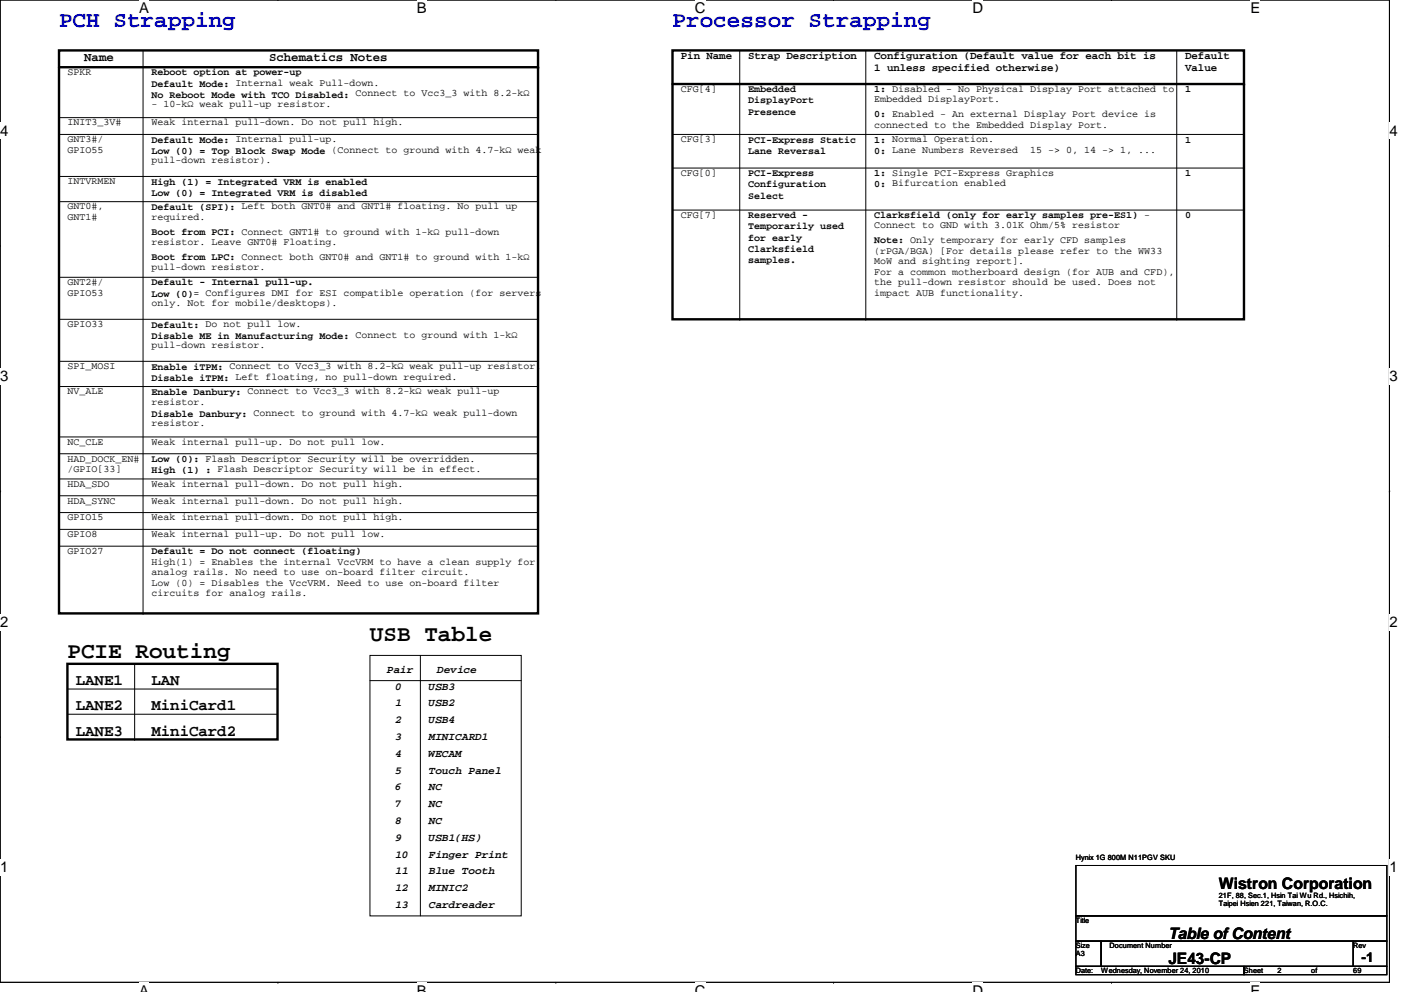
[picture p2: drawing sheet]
<svg xmlns="http://www.w3.org/2000/svg" width="297mm" height="210mm" viewBox="0 0 297 210" stroke-linecap="round" stroke-linejoin="round" font-family="sans-serif">
<defs><g id="words">
<g font-size="4.8" fill="#00f">
<text x="12.5" y="5.8">PCH Strapping</text>
<text x="142.3" y="5.8">Processor Strapping</text>
</g>
<g font-size="4.8">
<text x="78.3" y="135.6">USB Table</text>
<text x="14.3" y="139.1">PCIE Routing</text>
</g>
<g font-size="3.3">
<text x="16" y="145">LANE1</text>
<text x="32" y="145">LAN</text>
<text x="16" y="150.3">LANE2</text>
<text x="16" y="155.7">LANE3</text>
<text x="32" y="150.3">MiniCard1</text>
<text x="32" y="155.7">MiniCard2</text>
<text x="257.8" y="188">Wistron Corporation</text>
<text x="247.2" y="198.6">Table of Content</text>
<text x="247.2" y="204">JE43-CP</text>
</g>
<g font-size="3.1">
<text x="29.4" y="2.8">A</text>
<text x="88.2" y="2.8">B</text>
<text x="147" y="2.8">C</text>
<text x="205.7" y="2.8">D</text>
<text x="264.5" y="2.8">E</text>
<text x="0" y="28.7">4</text>
<text x="294" y="28.7">4</text>
<text x="0" y="80.7">3</text>
<text x="294" y="80.7">3</text>
<text x="0" y="132.7">2</text>
<text x="294" y="132.7">2</text>
<text x="0" y="184.6">1</text>
<text x="294" y="184.6">1</text>
<text x="29.4" y="210.7">A</text>
<text x="88.2" y="210.7">B</text>
<text x="147" y="210.7">C</text>
<text x="205.7" y="210.7">D</text>
<text x="264.5" y="210.7">E</text>
</g>
<text font-size="2.8" x="288.1" y="203.5">-1</text>
<g font-size="2.6">
<text x="17.8" y="12.8">Name</text>
<text x="56.9" y="12.8">Schematics Notes</text>
</g>
<g font-size="2.3">
<text x="144.1" y="12.5">Pin Name</text>
<text x="158.3" y="12.5">Strap Description</text>
<text x="185" y="12.5">Configuration (Default value for each bit is</text>
<text x="185" y="15.1">1 unless specified otherwise)</text>
<text x="250.7" y="12.5">Default</text>
<text x="250.7" y="15.1">Value</text>
<text x="81.8" y="142.4">Pair</text>
<text x="92.5" y="142.4">Device</text>
<text x="83.6" y="145.9">0</text>
<text x="83.6" y="149.5">1</text>
<text x="90.7" y="149.5">USB2</text>
<text x="90.7" y="145.9">USB3</text>
<text x="83.6" y="153">2</text>
<text x="90.7" y="153">USB4</text>
<text x="83.6" y="160.1">4</text>
<text x="83.6" y="156.6">3</text>
<text x="90.7" y="160.1">WECAM</text>
<text x="90.7" y="156.6">MINICARD1</text>
<text x="83.6" y="167.3">6</text>
<text x="83.6" y="163.7">5</text>
<text x="90.7" y="163.7">Touch Panel</text>
<text x="90.7" y="167.3">NC</text>
<text x="83.6" y="170.8">7</text>
<text x="90.7" y="170.8">NC</text>
<text x="83.6" y="174.4">8</text>
<text x="83.6" y="177.9">9</text>
<text x="90.7" y="177.9">USB1(HS)</text>
<text x="90.7" y="174.4">NC</text>
<text x="83.6" y="181.5">10</text>
<text x="83.6" y="185">11</text>
<text x="90.7" y="185">Blue Tooth</text>
<text x="90.7" y="181.5">Finger Print</text>
<text x="83.6" y="188.6">12</text>
<text x="90.7" y="188.6">MINIC2</text>
<text x="83.6" y="192.2">13</text>
<text x="90.7" y="192.2">Cardreader</text>
</g>
<g font-size="2.1">
<text x="14.3" y="15.9">SPKR</text>
<text x="32" y="16">Reboot option at power-up</text>
<text x="32" y="22.6">- 10-kΩ weak pull-up resistor.</text>
<text x="32" y="18.3">Default Mode: Internal weak Pull-down.</text>
<text x="32" y="20.7">No Reboot Mode with TCO Disabled: Connect to Vcc3_3 with 8.2-kΩ</text>
<text x="144.1" y="19.4">CFG[4]</text>
<text x="158.3" y="19.5">Embedded</text>
<text x="158.3" y="21.9">DisplayPort</text>
<text x="185" y="21.7">Embedded DisplayPort.</text>
<text x="185" y="19.5">1: Disabled - No Physical Display Port attached to</text>
<text x="250.7" y="19.5">1</text>
<text x="14.3" y="26.5">INIT3_3V#</text>
<text x="32" y="26.5">Weak internal pull-down. Do not pull high.</text>
<text x="158.3" y="24.3">Presence</text>
<text x="185" y="24.8">0: Enabled - An external Display Port device is</text>
<text x="185" y="27">connected to the Embedded Display Port.</text>
<text x="14.3" y="30.1">GNT3#/</text>
<text x="14.3" y="32.3">GPIO55</text>
<text x="32" y="30.2">Default Mode: Internal pull-up.</text>
<text x="32" y="32.6">Low (0) = Top Block Swap Mode (Connect to ground with 4.7-kΩ weak</text>
<text x="32" y="34.6">pull-down resistor).</text>
<text x="144.1" y="30.1">CFG[3]</text>
<text x="158.3" y="30.2">PCI-Express Static</text>
<text x="158.3" y="32.6">Lane Reversal</text>
<text x="185" y="30.2">1: Normal Operation.</text>
<text x="185" y="32.6">0: Lane Numbers Reversed</text>
<text x="218" y="32.3">15 -&gt; 0, 14 -&gt; 1, ...</text>
<text x="250.7" y="30.2">1</text>
<text x="14.3" y="39">INTVRMEN</text>
<text x="32" y="39.1">High (1) = Integrated VRM is enabled</text>
<text x="32" y="41.4">Low (0) = Integrated VRM is disabled</text>
<text x="144.1" y="37.2">CFG[0]</text>
<text x="158.3" y="37.3">PCI-Express</text>
<text x="158.3" y="39.7">Configuration</text>
<text x="185" y="37.3">1: Single PCI-Express Graphics</text>
<text x="185" y="39.7">0: Bifurcation enabled</text>
<text x="250.7" y="37.3">1</text>
<text x="14.3" y="44.3">GNT0#,</text>
<text x="14.3" y="46.6">GNT1#</text>
<text x="32" y="44.4">Default (SPI): Left both GNT0# and GNT1# floating. No pull up</text>
<text x="32" y="46.6">required.</text>
<text x="144.1" y="46.1">CFG[7]</text>
<text x="158.3" y="42">Select</text>
<text x="158.3" y="46.2">Reserved -</text>
<text x="185" y="46.2">Clarksfield (only for early samples pre-ES1) -</text>
<text x="250.7" y="46.2">0</text>
<text x="32" y="49.7">Boot from PCI: Connect GNT1# to ground with 1-kΩ pull-down</text>
<text x="32" y="51.9">resistor. Leave GNT0# Floating.</text>
<text x="158.3" y="48.6">Temporarily used</text>
<text x="158.3" y="50.9">for early</text>
<text x="158.3" y="53.3">Clarksfield</text>
<text x="185" y="48.3">Connect to GND with 3.01K Ohm/5% resistor</text>
<text x="185" y="51.5">Note: Only temporary for early CFD samples</text>
<text x="185" y="53.7">(rPGA/BGA) [For details please refer to the WW33</text>
<text x="32" y="57.2">pull-down resistor.</text>
<text x="32" y="55.1">Boot from LPC: Connect both GNT0# and GNT1# to ground with 1-kΩ</text>
<text x="158.3" y="55.7">samples.</text>
<text x="185" y="55.9">MoW and sighting report].</text>
<text x="185" y="58.2">For a common motherboard design (for AUB and CFD),</text>
<text x="14.3" y="60.3">GNT2#/</text>
<text x="14.3" y="62.6">GPIO53</text>
<text x="32" y="60.4">Default - Internal pull-up.</text>
<text x="32" y="62.8">Low (0)= Configures DMI for ESI compatible operation (for servers</text>
<text x="32" y="64.8">only. Not for mobile/desktops).</text>
<text x="185" y="60.4">the pull-down resistor should be used. Does not</text>
<text x="185" y="62.7">impact AUB functionality.</text>
<text x="14.3" y="69.2">GPIO33</text>
<text x="32" y="69.3">Default: Do not pull low.</text>
<text x="32" y="71.7">Disable ME in Manufacturing Mode: Connect to ground with 1-kΩ</text>
<text x="32" y="73.7">pull-down resistor.</text>
<text x="14.3" y="78.1">SPI_MOSI</text>
<text x="14.3" y="83.4">NV_ALE</text>
<text x="32" y="83.5">Enable Danbury: Connect to Vcc3_3 with 8.2-kΩ weak pull-up</text>
<text x="32" y="78.2">Enable iTPM: Connect to Vcc3_3 with 8.2-kΩ weak pull-up resistor.</text>
<text x="32" y="80.6">Disable iTPM: Left floating, no pull-down required.</text>
<text x="32" y="85.7">resistor.</text>
<text x="32" y="88.3">Disable Danbury: Connect to ground with 4.7-kΩ weak pull-down</text>
<text x="14.3" y="94.1">NC_CLE</text>
<text x="32" y="90.2">resistor.</text>
<text x="32" y="94.1">Weak internal pull-up. Do not pull low.</text>
<text x="14.3" y="97.7">HAD_DOCK_EN#</text>
<text x="14.3" y="99.9">/GPIO[33]</text>
<text x="32" y="97.7">Low (0): Flash Descriptor Security will be overridden.</text>
<text x="32" y="100.1">High (1) : Flash Descriptor Security will be in effect.</text>
<text x="14.3" y="103">HDA_SDO</text>
<text x="14.3" y="106.6">HDA_SYNC</text>
<text x="32" y="106.6">Weak internal pull-down. Do not pull high.</text>
<text x="32" y="103">Weak internal pull-down. Do not pull high.</text>
<text x="14.3" y="113.7">GPIO8</text>
<text x="14.3" y="110.1">GPIO15</text>
<text x="32" y="110.1">Weak internal pull-down. Do not pull high.</text>
<text x="32" y="113.7">Weak internal pull-up. Do not pull low.</text>
<text x="14.3" y="117.2">GPIO27</text>
<text x="32" y="117.3">Default = Do not connect (floating)</text>
<text x="32" y="119.5">High(1) = Enables the internal VccVRM to have a clean supply for</text>
<text x="32" y="121.7">analog rails. No need to use on-board filter circuit.</text>
<text x="32" y="124">Low (0) = Disables the VccVRM. Need to use on-board filter</text>
<text x="32" y="126.2">circuits for analog rails.</text>
</g>
<g font-size="1.6">
<text x="227.6" y="181.9">Hynix 1G 800M N11PGV SKU</text>
<text x="257.8" y="189.9">21F, 88, Sec.1, Hsin Tai Wu Rd., Hsichih,</text>
<text x="257.8" y="191.7">Taipei Hsien 221, Taiwan, R.O.C.</text>
<text x="227.6" y="195.2">Title</text>
<text x="227.6" y="200.6">Size</text>
<text x="227.6" y="202.4">A3</text>
<text x="234.7" y="200.6">Document Number</text>
<text x="286.3" y="200.6">Rev</text>
<text x="227.6" y="205.9">Date:</text>
<text x="233" y="205.9">Wednesday, November 24, 2010</text>
<text x="263.2" y="205.9">Sheet</text>
<text x="270.3" y="205.9">2</text>
<text x="277.4" y="205.9">of</text>
<text x="286.3" y="205.9">69</text>
</g>
</g></defs>
<path d="M0 0h294v207.9h-294z" fill="none" stroke="#000" stroke-width=".21"/>
<g fill="#fff">
<path d="M29.4 0h2.1v3.5h-2.1z"/>
<path d="M29.4 207.9h2.1v2h-2.1z"/>
</g>
<path d="M58.8 0h.1M58.8 207.9h.1" fill="none" stroke="#000" stroke-width=".21"/>
<g fill="#fff">
<path d="M88.2 0h2.1v3.5h-2.1z"/>
<path d="M88.2 207.9h2.1v2h-2.1z"/>
</g>
<path d="M117.6 0h.1M117.6 207.9h.1" fill="none" stroke="#000" stroke-width=".21"/>
<g fill="#fff">
<path d="M147 0h2.2v3.5h-2.2z"/>
<path d="M147 207.9h2.2v2h-2.2z"/>
</g>
<path d="M176.4 0h.1M176.4 207.9h.1" fill="none" stroke="#000" stroke-width=".21"/>
<g fill="#fff">
<path d="M205.7 0h2.3v3.5h-2.3z"/>
<path d="M205.7 207.9h2.3v2h-2.3z"/>
</g>
<path d="M235.2 0h.1M235.2 207.9h.1" fill="none" stroke="#000" stroke-width=".21"/>
<g fill="#fff">
<path d="M264.5 0h2.1v3.5h-2.1z"/>
<path d="M264.5 207.9h2.1v2h-2.1z"/>
<path d="M0 26h1.8v3.4h-1.8z"/>
<path d="M294 26h1.7v3.4h-1.7z"/>
<path d="M0 77.9h1.8v3.5h-1.8z"/>
<path d="M294 77.9h1.7v3.5h-1.7z"/>
</g>
<path d="M0 51.9h.1M294 51.9h.1" fill="none" stroke="#000" stroke-width=".21"/>
<g fill="#fff">
<path d="M0 129.9h1.8v3.4h-1.8z"/>
<path d="M294 129.9h1.7v3.4h-1.7z"/>
</g>
<path d="M0 103.9h.1M294 103.9h.1" fill="none" stroke="#000" stroke-width=".21"/>
<g fill="#fff">
<path d="M0 181.8h1.8v3.5h-1.8z"/>
<path d="M294 181.8h1.7v3.5h-1.7z"/>
</g>
<g fill="none" stroke="#000" stroke-width=".21">
<path d="M30.3 10.7v119.1M156.5 10.7v56.9M183.2 10.7v56.9M249 10.7v56.9M12.5 24.9h.1M12.5 24.9h101.3M12.5 28.4h101.3M12.5 37.3h101.3M113.8 28.4h.1M113.8 37.3h.1M142.3 35.6h120.9M142.3 28.4h120.9"/>
<path d="M263.2 35.6h.1M263.2 28.4h.1M12.5 58.7h101.3M12.5 42.7h101.3M113.8 58.7h.1M113.8 42.7h.1M142.3 44.4h120.9M263.2 44.4h.1M12.5 76.5h.1M12.5 67.6h101.3M12.5 76.5h101.3M113.8 67.6h.1"/>
<path d="M156.5 67.6h.1M183.2 67.6h.1M249 67.6h.1M12.5 96h.1M12.5 96h101.3M12.5 81.8h101.3M12.5 92.5h101.3M113.8 81.8h.1M113.8 92.5h.1M12.5 101.3h101.3M12.5 104.9h101.3M12.5 108.5h101.3"/>
<path d="M12.5 112h101.3M12.5 115.6h101.3M113.8 101.3h.1M113.8 104.9h.1M113.8 108.5h.1M113.8 112h.1M113.8 115.6h.1M30.3 129.8h.1M78.3 138.7h32v55.1h-32zM88.9 138.7v55.1M0 155.9h.1M14.3 145.8h44.4"/>
<path d="M14.3 151.1h44.4M28.5 156.5h.1M28.5 140.5v16M58.7 145.8h.1M58.7 151.1h.1M78.3 144h32M294 155.9h.1M227.6 183.1h65.8v10.7h-65.8zM227.6 193.8h65.8v5.3h-65.8zM227.6 199.1h5.4v5.4h-5.4zM233 199.1h53.3v5.4h-53.3zM286.3 199.1h7.1v5.4h-7.1z"/>
<path d="M227.6 204.5h35.6v1.7h-35.6zM263.2 204.5h30.2v1.7h-30.2z"/>
</g>
<path d="M12.5 10.7h101.3v119.1h-101.3zM12.5 14.2h101.3M142.3 10.7h120.9v56.9h-120.9zM142.3 17.8h120.9M14.3 140.5h44.4v16h-44.4z" fill="none" stroke="#000" stroke-width=".51"/>
<g fill="#000">
<circle cx="113.8" cy="14.2" r=".25"/>
<circle cx="263.2" cy="17.8" r=".25"/>
</g>
<use href="#words"/>
</svg>
